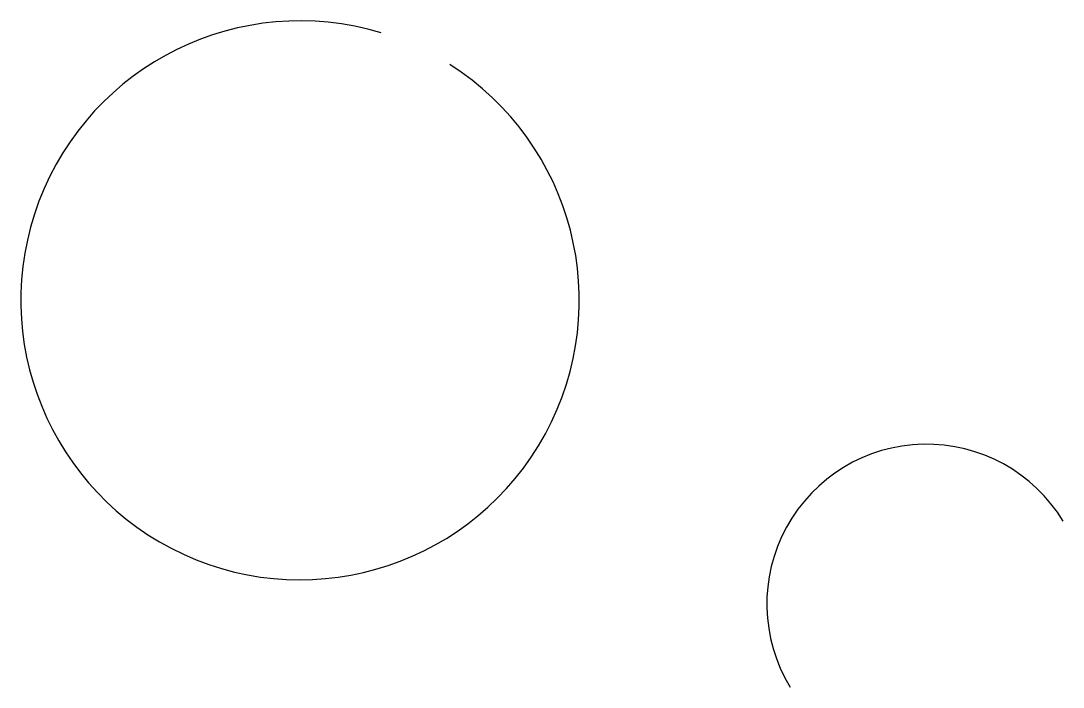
# Model space of a CAD drawing. Header units: inches. Extents: x -5261 to -718, y -1610 to 1292.
import ezdxf

# ---------------------------------------------------------------- set-up
doc = ezdxf.new("R2010")
doc.units = ezdxf.units.IN
doc.header["$MEASUREMENT"] = 0

msp = doc.modelspace()

# ---------------------------------------------------------------- linework, layer by layer
for centre, radius, start, end in [((-4044.3, 75.1), 1217, 73.1201, 57.5611), ((-1313.9, -1247.5), 696.1, 31.1891, 211.3412)]:
    msp.add_arc(centre, radius, start, end)

doc.saveas('drawing.dxf')
